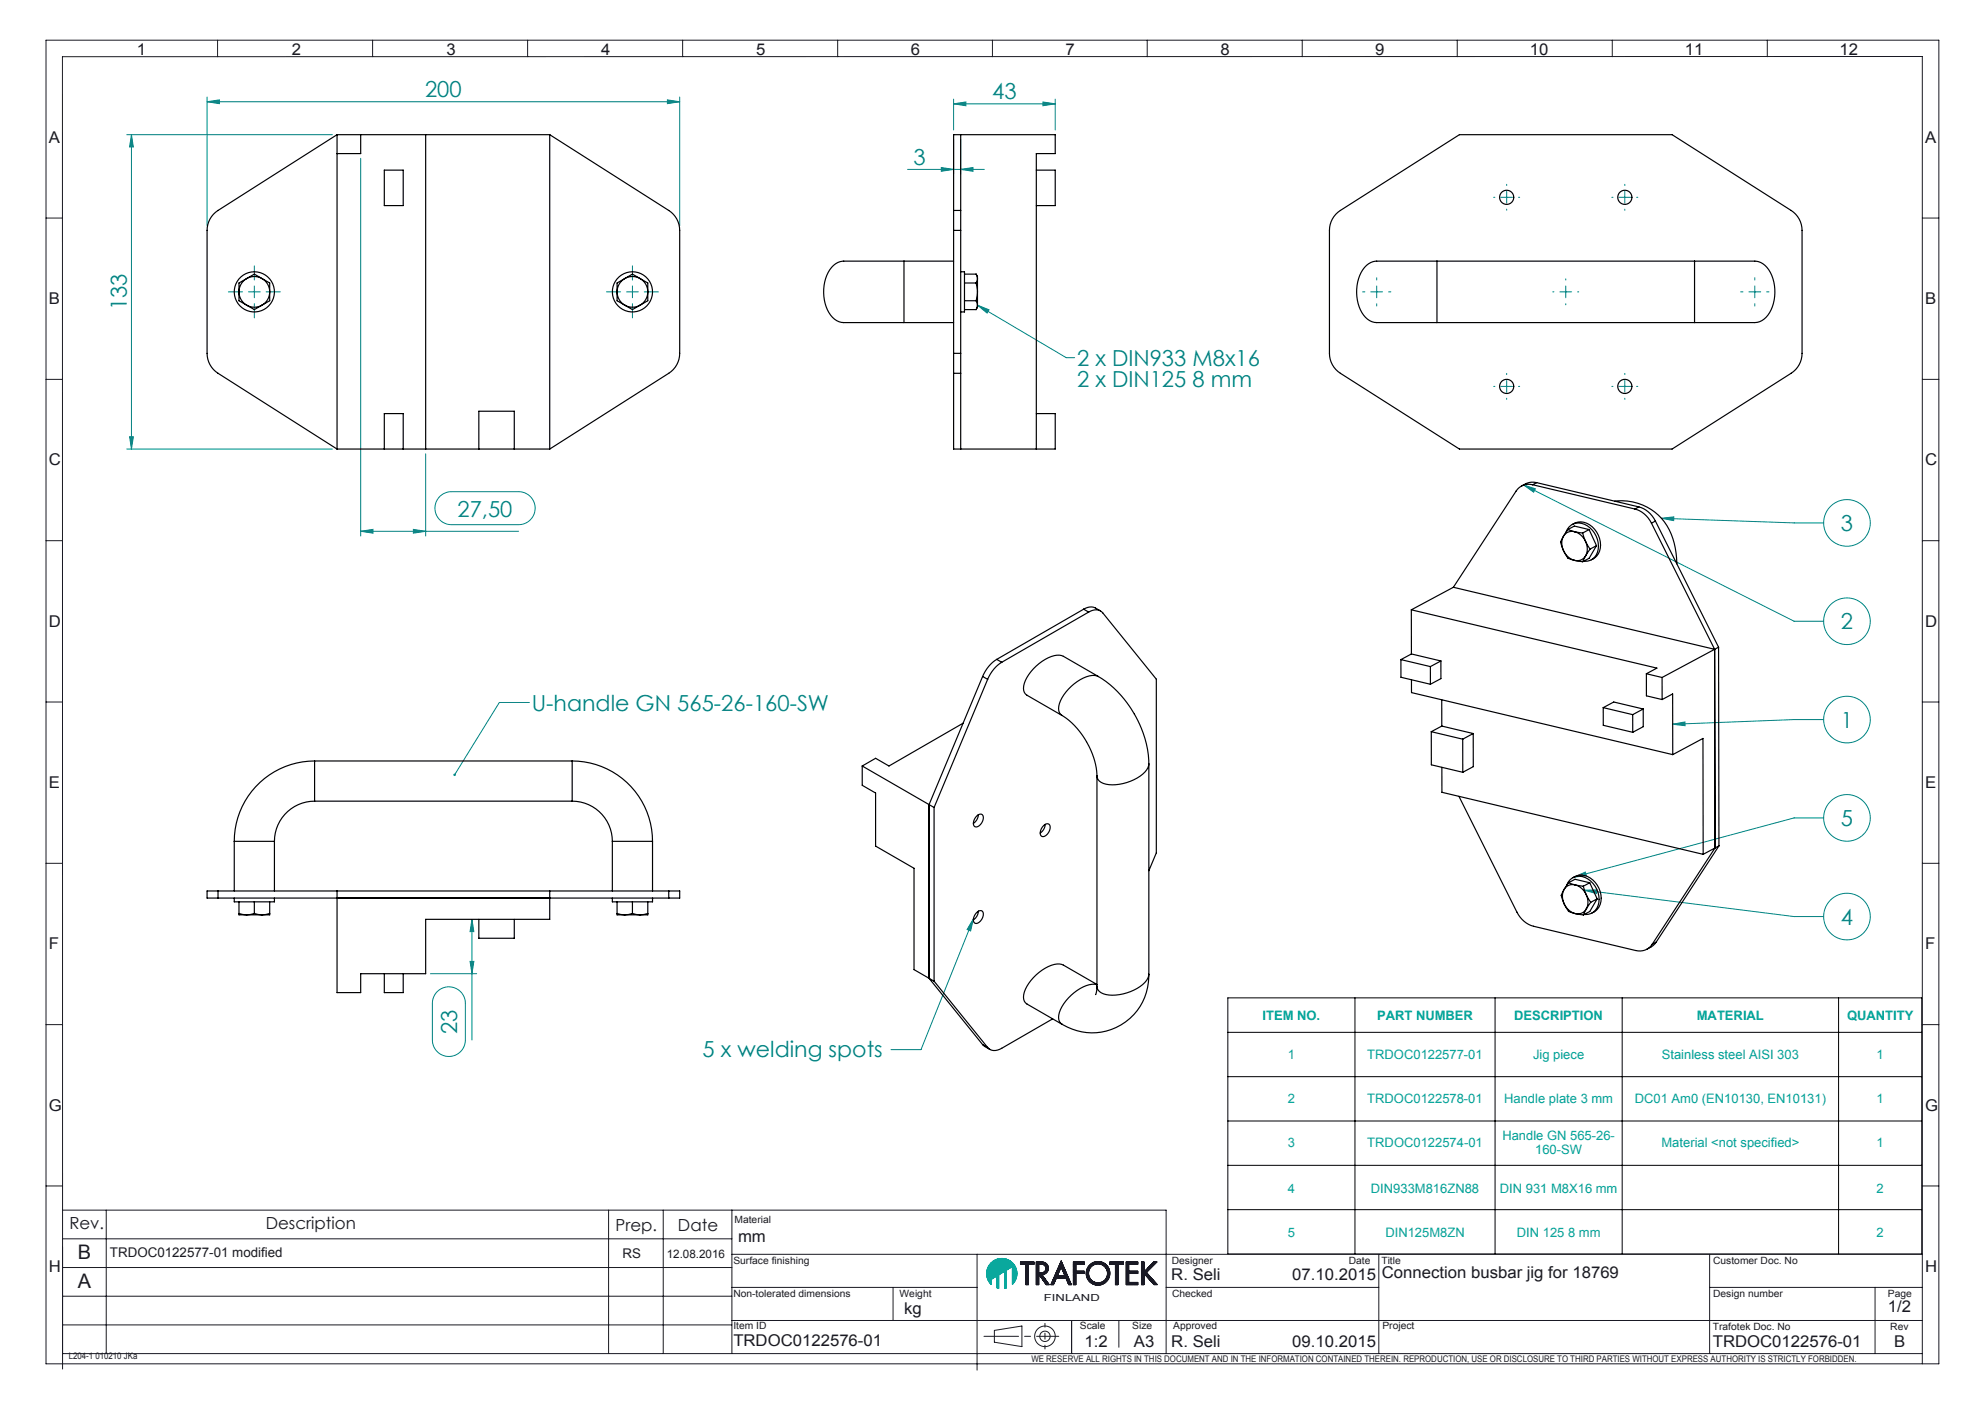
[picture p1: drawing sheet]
<svg xmlns="http://www.w3.org/2000/svg" width="420mm" height="297mm" viewBox="0 0 420 297" stroke-linecap="round" stroke-linejoin="round" font-family="sans-serif">
<defs><g id="words">
<g font-size="4.7" fill="#008080">
<text x="89.9" y="20.5">200</text>
<text x="209.9" y="21">43</text>
<text x="193.3" y="34.8">3</text>
<text x="26.8" y="65.6" transform="rotate(-90 26.8 65.6)">133</text>
<text x="227.9" y="77.4">2 x DIN933 M8x16</text>
<text x="227.9" y="82">2 x DIN125 8 mm</text>
<text x="96.8" y="109.3">27,50</text>
<text x="389.5" y="112.3">3</text>
<text x="389.5" y="133.1">2</text>
<text x="112.5" y="150.3">U-handle GN 565-26-160-SW</text>
<text x="389.5" y="153.9">1</text>
<text x="389.5" y="174.7">5</text>
<text x="389.5" y="195.6">4</text>
<text x="96.7" y="218.7" transform="rotate(-90 96.7 218.7)">23</text>
<text x="148.7" y="223.7">5 x welding spots</text>
</g>
<g font-size="4.2" fill="#191924">
<text x="16.4" y="266.3">B</text>
<text x="16.4" y="272.4">A</text>
</g>
<g font-size="3.5" fill="#191924">
<text x="14.7" y="260">Rev.</text>
<text x="56.2" y="260">Description</text>
<text x="130.2" y="260.5">Prep.</text>
<text x="143.5" y="260.5">Date</text>
</g>
<g font-size="3.4" fill="#191924">
<text x="29" y="11.6">1</text>
<text x="61.7" y="11.6">2</text>
<text x="94.5" y="11.6">3</text>
<text x="127.2" y="11.6">4</text>
<text x="160" y="11.6">5</text>
<text x="192.7" y="11.6">6</text>
<text x="225.5" y="11.6">7</text>
<text x="258.2" y="11.6">8</text>
<text x="291" y="11.6">9</text>
<text x="323.7" y="11.6">10</text>
<text x="356.5" y="11.6">11</text>
<text x="389.2" y="11.6">12</text>
<text x="10.4" y="30.2">A</text>
<text x="407.4" y="30.2">A</text>
<text x="10.4" y="64.3">B</text>
<text x="407.4" y="64.3">B</text>
<text x="10.4" y="98.4">C</text>
<text x="407.4" y="98.4">C</text>
<text x="10.4" y="132.6">D</text>
<text x="407.4" y="132.6">D</text>
<text x="10.4" y="166.7">E</text>
<text x="407.4" y="166.7">E</text>
<text x="10.4" y="200.8">F</text>
<text x="407.4" y="200.8">F</text>
<text x="10.4" y="234.9">G</text>
<text x="407.4" y="234.9">G</text>
<text x="156.2" y="262.8">mm</text>
<text x="10.4" y="269.1">H</text>
<text x="407.4" y="269.1">H</text>
<text x="247.8" y="270.7">R. Seli</text>
<text x="273.4" y="270.7">07.10.2015</text>
<text x="292.4" y="270.4">Connection busbar jig for 18769</text>
<text x="191.3" y="277.9">kg</text>
<text x="399.4" y="277.5">1/2</text>
<text x="155.2" y="284.7">TRDOC0122576-01</text>
<text x="229.4" y="284.9">1:2</text>
<text x="239.9" y="284.9">A3</text>
<text x="247.8" y="284.9">R. Seli</text>
<text x="273.4" y="284.9">09.10.2015</text>
<text x="362.4" y="284.9">TRDOC0122576-01</text>
<text x="400.8" y="284.9">B</text>
</g>
<g font-size="2.8" fill="#191924">
<text x="23.3" y="265.9">TRDOC0122577-01 modified</text>
<text x="131.7" y="266.1">RS</text>
</g>
<g font-size="2.7" fill="#00a599">
<text x="267.1" y="215.9">ITEM NO.</text>
<text x="291.4" y="215.9">PART NUMBER</text>
<text x="320.4" y="215.9">DESCRIPTION</text>
<text x="359" y="215.9">MATERIAL</text>
<text x="390.8" y="215.9">QUANTITY</text>
<text x="272.5" y="224">1</text>
<text x="289.3" y="224">TRDOC0122577-01</text>
<text x="324.4" y="224">Jig piece</text>
<text x="351.6" y="224">Stainless steel AISI 303</text>
<text x="397.1" y="224">1</text>
<text x="272.5" y="233.3">2</text>
<text x="289.3" y="233.3">TRDOC0122578-01</text>
<text x="318.3" y="233.3">Handle plate 3 mm</text>
<text x="345.9" y="233.3">DC01 Am0 (EN10130, EN10131)</text>
<text x="397.1" y="233.3">1</text>
<text x="272.5" y="242.7">3</text>
<text x="289.3" y="242.7">TRDOC0122574-01</text>
<text x="317.9" y="241.2">Handle GN 565-26-</text>
<text x="324.8" y="244.2">160-SW</text>
<text x="351.5" y="242.7">Material &lt;not specified&gt;</text>
<text x="397.1" y="242.7">1</text>
<text x="272.5" y="252.3">4</text>
<text x="290.1" y="252.3">DIN933M816ZN88</text>
<text x="317.3" y="252.3">DIN 931 M8X16 mm</text>
<text x="397.1" y="252.3">2</text>
<text x="272.5" y="261.7">5</text>
<text x="293.1" y="261.7">DIN125M8ZN</text>
<text x="320.9" y="261.7">DIN 125 8 mm</text>
<text x="397.1" y="261.7">2</text>
</g>
<text font-size="2.5" fill="#191924" x="141.1" y="266.1">12.08.2016</text>
<g font-size="2.1" fill="#191924">
<text x="155.4" y="258.7">Material</text>
<text x="155.2" y="267.4">Surface finishing</text>
<text x="247.9" y="267.3">Designer</text>
<text x="285.4" y="267.3">Date</text>
<text x="292.3" y="267.3">Title</text>
<text x="362.5" y="267.3">Customer Doc. No</text>
<text x="155.2" y="274.3">Non-tolerated dimensions</text>
<text x="190.3" y="274.3">Weight</text>
<text x="220.9" y="275.2">FINLAND</text>
<text x="248" y="274.4">Checked</text>
<text x="362.5" y="274.4">Design number</text>
<text x="399.4" y="274.4">Page</text>
<text x="155.2" y="281.2">Item ID</text>
<text x="228.5" y="281.2">Scale</text>
<text x="239.6" y="281.2">Size</text>
<text x="248.2" y="281.2">Approved</text>
<text x="292.5" y="281.2">Project</text>
<text x="362.4" y="281.3">Trafotek Doc. No</text>
<text x="400" y="281.3">Rev</text>
</g>
<g font-size="1.9" fill="#191924">
<text x="14.6" y="287.5">L204-1 010210 JKa</text>
<text x="218.2" y="288">WE RESERVE ALL RIGHTS IN THIS DOCUMENT AND IN THE INFORMATION CONTAINED THEREIN. REPRODUCTION, USE OR DISCLOSURE TO THIRD PARTIES WITHOUT EXPRESS AUTHORITY IS STRICTLY FORBIDDEN.</text>
</g>
</g></defs>
<g fill="none" stroke="#008080" stroke-width=".21">
<path d="M26.8 28.5h43.5M27.8 28.5l.4 2.6h-.8zM27.8 28.5v66.5M43.8 21.5l2.6-.4v.8zM43.8 20.5v27.2M43.8 21.5h100M76.3 33.5v79.9M141.2 21.1l2.6 .4-2.6 .4zM143.8 20.5v27.2M192 35.8h16.3M199.2 35.4l2.6 .4-2.6 .4zM201.8 29.5v7.3"/>
<path d="M201.8 22l2.6-.4v.8zM201.8 21v6.5M201.8 22h21.5M203.3 35.8l2.6-.4v.8zM203.3 29.5v7.3M220.7 21.6l2.6 .4-2.6 .4zM223.3 21v6.5M317.5 41.7h2.5M318.8 40.5v2.5M342.5 41.7h2.5M343.8 40.5v2.5M52.6 61.7h2.5"/>
<path d="M53.8 60.5v2.5M132.6 61.7h2.5M133.8 60.5v2.5M206.8 64.6l2.5 .9-.4 .7zM206.8 64.6l18.8 11.1h1.8M290 61.7h2.5M291.3 60.5v2.5M330 61.7h2.5M331.3 60.5v2.5M370 61.7h2.5M371.3 60.5v2.5M26.8 95h43.5"/>
<path d="M27.4 92.4h.8l-.4 2.6zM90.1 96v17.4M317.5 81.7h2.5M318.8 80.5v2.5M342.5 81.7h2.5M343.8 80.5v2.5M76.3 112.4l2.6-.4v.8zM76.3 112.4h33.4M87.5 112l2.6 .4-2.6 .4zM93.1 105a3.5 3.5 0 0 1 2.4-1h14.2a3.5 3.5 0 0 1 3.5 3.5 3.5 3.5 0 0 1-3.5 3.5h-14.2a3.5 3.5 0 0 1-3.2-2.2 3.5 3.5 0 0 1 .8-3.8zM322.4 102.6l2.5 .8-.4 .7zM322.4 102.6l57.2 28.8h6.3"/>
<path d="M351.5 109.6l2.7-.3-.1 .8zM351.5 109.6l28.1 1h6.3M112 148.6h-6.4l-9.4 15.3M353.9 153.2l2.6-.5v.8zM385.9 152.2h-6.3l-25.7 1M385.9 173h-6.3l-46.6 12.5M99.9 194.5l.4 2.6h-.8zM99.9 194.5v25.5M206 194.4l-11.1 27.6h-6.4M206 194.4l-.6 2.5-.8-.3zM333 185.5l2.4-1 .2 .8zM335.3 188.3l2.6-.1-.1 .8z"/>
<path d="M335.3 188.3l44.3 5.6h6.3M91.1 206h9.8M92.5 209.8a3.5 3.5 0 0 1 3.8-.8 3.5 3.5 0 0 1 2.2 3.2v7.8a3.5 3.5 0 0 1-3.5 3.5 3.5 3.5 0 0 1-3.5-3.5v-7.8a3.5 3.5 0 0 1 1-2.4zM99.5 203.4h.8l-.4 2.6z"/>
<circle cx="390.8" cy="110.6" r="4.9"/>
<circle cx="390.8" cy="131.4" r="4.9"/>
<circle cx="390.8" cy="152.2" r="4.9"/>
<circle cx="390.8" cy="173" r="4.9"/>
<circle cx="390.8" cy="193.9" r="4.9"/>
</g>
<g fill="none" stroke="#191924" stroke-width=".21">
<path d="M9.7 8.5h400.5v280h-400.5zM46 8.5v3.5M78.8 8.5v3.5M111.6 8.5v3.5M144.4 8.5v3.5M177.2 8.5v3.5M210 8.5v3.5M242.7 8.5v3.5M275.5 8.5v3.5M308.3 8.5v3.5M341.1 8.5v3.5M373.9 8.5v3.5"/>
<path d="M9.7 46.1h3.5M406.7 46.1h3.5M9.7 80.3h3.5M406.7 80.3h3.5M9.7 114.4h3.5M406.7 114.4h3.5M9.7 148.5h3.5M406.7 148.5h3.5M9.7 182.6h3.5M406.7 182.6h3.5M9.7 216.8h3.5M406.7 216.8h3.5"/>
<path d="M9.7 250.9h3.5M13.2 256h233.5v30.3M22.5 256v30.3M128.8 256v30.3M140.3 256v30.3M154.9 256v30.3M406.7 250.9h3.5M13.2 274.2h141.7M13.2 268.1h141.7M13.2 262.1h141.7M154.9 265.3h251.8M154.9 279.3h251.8"/>
<path d="M154.9 272.3h51.8M189 272.3v7M206.7 265.3v24.5M215.9 267.4h1.2v4.4M216 267h-.1M216.1 267l-.2 .1M216.1 267l-.2 .2M216.2 267l-.3 .2M216.3 267l-.4 .4M216.4 267l-.5 .4M216.5 267l-.5 .4M216.5 267l-.4 .4"/>
<path d="M216.6 267l-.5 .4M216.7 267l-.5 .4M216.8 267l-.5 .4M216.9 267l-.5 .4M217 267l-.5 .4M217 267l-.4 .4M217.1 267l-.5 .4M217.2 267l-.5 .4M217.2 267l-.4 .4M217.3 267l-.5 .4M217.5 267l-.6 .4M217.5 267l-.5 .4"/>
<path d="M217.6 267l-.5 .5M217.6 267.5l-.5 .5M217.6 267.6l-.5 .5M217.6 267.7l-.5 .5M217.6 267.7l-.5 .6M217.6 267.8l-.5 .5M217.6 267.9l-.5 .6M217.6 268l-.5 .5M217.6 268.1l-.5 .5M217.6 268.1l-.5 .6M217.6 268.2l-.5 .5M217.6 268.3l-.5 .5"/>
<path d="M217.6 268.4l-.5 .5M217.6 268.4l-.5 .6M217.6 268.5l-.5 .5M217.6 268.6l-.5 .5M217.6 268.6l-.5 .6M217.6 268.7l-.5 .5M217.6 268.8l-.5 .5M217.6 268.9l-.5 .5M217.6 269l-.5 .6M217.6 269.1l-.5 .6M217.6 269.2l-.5 .5M217.6 269.3l-.5 .5"/>
<path d="M217.6 269.3l-.5 .6M217.6 269.4l-.5 .5M217.6 269.5l-.5 .5M217.6 269.6l-.5 .5M217.6 269.7l-.5 .5M217.6 269.8l-.5 .5M217.6 269.8l-.5 .6M217.6 269.9l-.5 .5M217.6 270l-.5 .5M217.6 270l-.5 .6M217.6 270.1l-.5 .6M217.6 270.3l-.5 .5"/>
<path d="M217.6 270.4l-.5 .5M217.6 270.5l-.5 .5M217.6 270.5l-.5 .6M217.6 270.6l-.5 .5M217.6 270.7l-.5 .5M217.6 270.7l-.5 .6M217.6 270.8l-.5 .5M217.6 270.9l-.5 .5M217.6 271l-.5 .5M217.6 271l-.5 .6M217.6 271.1l-.5 .5M217.6 271.2l-.5 .5"/>
<path d="M217.6 271.2l-.5 .6M217.6 271.4l-.4 .4M217.6 271.4l-.3 .4M217.6 271.5l-.2 .3M217.6 271.6l-.2 .2M217.6 271.7l-.1 .1M217.6 271.7v.1M217.7 267l-.6 .6M217.8 267l-.7 .7M217.9 267l-.8 .8M218 267l-.9 .9M218.1 267l-1 1"/>
<path d="M218.2 267l-.5 .4M218.3 267l-.5 .4M218.4 267l-.5 .4M218.4 267l-.4 .4M218.6 267l-.6 .4M218.6 267l-.4 .4M218.7 267l-.5 .4M218.8 267v.4h-1.2v4.4h-.5M218.8 267h-2.9v.4M218.8 267l-.5 .4M218.8 267.1l-.4 .3M218.8 267.2l-.3 .2"/>
<path d="M218.8 267.3l-.2 .1M218.8 267.3l-.1 .1M218.8 267.4h-.1M219.3 267v4.8h.5v-2.1h.1M219.3 267h1.2M219.3 267h.1M219.4 267l-.1 .1M219.5 267l-.2 .2M219.6 267l-.3 .3M219.7 267l-.4 .4M219.8 267l-.5 .5M219.8 269.2h.7"/>
<path d="M219.8 267.5l-.5 .5M219.8 267.6l-.5 .5M219.8 267.7l-.5 .5M219.8 267.8l-.5 .5M219.8 267.9l-.5 .5M219.8 267.9l-.5 .6M219.8 268.1l-.5 .5M219.8 268.1l-.5 .6M219.8 268.2l-.5 .5M219.8 268.3l-.5 .5M219.8 268.4l-.5 .5M219.8 268.5l-.5 .5"/>
<path d="M219.8 268.6l-.5 .5M219.8 268.6l-.5 .6M219.8 268.7l-.5 .5M219.8 268.8l-.5 .5M219.8 268.8l-.5 .6M219.8 268.9l-.5 .5M219.8 269l-.5 .5M219.8 269.1l-.5 .5M219.8 269.2l-.5 .5M219.8 269.8l-.5 .5M219.8 269.8l-.5 .6M219.8 269.9l-.5 .5"/>
<path d="M219.8 270l-.5 .5M219.8 270l-.5 .6M219.8 270.1l-.5 .5M219.8 270.2l-.5 .6M219.8 270.3l-.5 .5M219.8 270.4l-.5 .5M219.8 270.5l-.5 .5M219.8 270.5l-.5 .6M219.8 270.6l-.5 .5M219.8 270.7l-.5 .5M219.8 270.7l-.5 .6M219.8 270.8l-.5 .5"/>
<path d="M219.8 270.9l-.5 .5M219.8 271l-.5 .5M219.8 271.1l-.5 .5M219.8 271.2l-.5 .5M219.8 271.2l-.5 .6M219.8 271.3l-.5 .5M219.8 271.4l-.3 .4M219.8 271.5l-.3 .3M219.8 271.6l-.2 .2M219.8 271.7l-.1 .1M219.8 269.2l-.5 .6M219.9 269.7l1.5 2.1"/>
<path d="M219.9 269.2l-.6 .7M219.9 267l-.6 .6M220 269.2l-.7 .7M220 267l-.7 .7M220.1 269.2l-.8 .8M220.1 267l-.8 .8M220.1 269.2l-.8 .9M220.2 269.2l-.9 .9M220.2 267l-.9 .9M220.3 269.2l-1 1M220.3 267l-1 1M220.3 269.2l-.4 .5"/>
<path d="M220.3 267l-.4 .4M220.4 269.2l-.5 .5M220.4 267l-.5 .4M220.5 270.5l.3-.4-.3 .4M220.5 269.2l-.6 .5M220.5 267l-.5 .4M220.5 269.7l-.4 .3M220.5 267.4h-.7v1.8M220.5 267.4a.89 .89 0 0 1 .8 .9 .89 .89 0 0 1-.8 .9M220.5 267a1.33 1.33 0 0 1 1.3 1.3 1.33 1.33 0 0 1-1.3 1.3l1.5 2.2M220.5 269.7l-.3 .4M220.5 267l-.4 .4"/>
<path d="M220.5 269.2l-.5 .6M220.6 269.8l-.4 .3M220.6 267l-.5 .4M220.6 269.8l-.3 .4M220.6 269.2l-.6 .6M220.6 269.9l-.3 .3 .4-.3M220.7 267l-.5 .4M220.7 270l-.3 .3M220.7 270.9l.4-.4-.3 .4M220.7 270l-.3 .4M220.7 269.1l-.7 .8M220.8 270l-.4 .4"/>
<path d="M220.8 270.1l-.4 .3M220.8 267l-.5 .4M220.8 267.5l.4-.3-.3 .4M220.8 271l.4-.3-.3 .4M220.8 267l-.4 .4M220.9 270.2l-.3 .4 .3-.3M220.9 267l-.4 .4M221 267l-.5 .5M221 270.3l-.4 .4M221 270.4l-.4 .3M221 267.1l-.4 .4M221 270.4l-.3 .4"/>
<path d="M221.1 270.5l-.4 .3M221.1 267.1l-.4 .4M221.1 270.6l-.3 .3M221.1 267.1l-.3 .4M221.2 270.6l-.4 .4M221.2 271.6l.4-.4-.3 .4M221.3 270.7l-.4 .4M221.3 267.2l-.4 .4M221.3 270.8l-.4 .3M221.3 270.8l-.3 .4M221.3 270.9l-.3 .4M221.4 267.3l-.4 .4"/>
<path d="M221.4 271.8l.3-.4-.3 .4M221.4 271.8h.6M221.4 270.9l-.4 .4M221.4 267.3l-.3 .4M221.4 271l-.3 .3M221.5 271l-.4 .4M221.5 267.4l-.4 .4M221.5 271.1l-.3 .4M221.5 269.1l-.2 .2M221.6 271.1l-.4 .4M221.6 267.5l-.4 .4M221.6 271.2l-.4 .4"/>
<path d="M221.6 267.6l-.4 .4M221.7 271.3l-.4 .4M221.7 267.7l-.4 .4M221.7 268.9l-.6 .6M221.7 271.4l-.4 .3M221.7 267.8l-.4 .4M221.7 268.8l-.7 .7M221.7 267.8l-.4 .5M221.8 267.9l-.5 .4M221.8 267.9l-.5 .5M221.8 268.7l-.9 .9M221.8 271.5l-.3 .3"/>
<path d="M221.8 268l-.5 .5M221.8 268.6l-1 1M221.8 268l-.5 .6M221.8 268.1l-.6 .6M221.8 271.5l-.2 .3M221.8 268.5l-1.1 1.1M221.8 268.1l-1.7 1.8M221.8 268.4l-1.2 1.2M221.8 268.3l-1.2 1.3M221.8 268.3l-1.7 1.7M221.8 271.6l-.2 .2M221.9 271.6l-.1 .2"/>
<path d="M221.9 271.7l-.1 .1M222 271.7l-.1 .1M222 271.8h.1M222.9 271.7v.1M223 271.5l-.2 .3M223.1 271.4l-.4 .4M223.1 271.3l-.5 .5M223.2 271.1l-.7 .7M223.2 271l-.7 .8M223.3 270.9l-.9 .9M223.3 270.8l-.9 1M223.4 270.6l-1 1"/>
<path d="M223.5 270.5l-1 1M223.7 269.9l-1 1M223.8 269.8l-1 1M223.8 269.9l-1.1 1.1M223.9 269.9l-1.3 1.2M223.9 269.5l-1.1 1.1M223.9 269.4l-1 1M223.9 269.9l-1.3 1.4M224 269.3l-1 1M224 269.9l-1.5 1.5M224 269.1l-.9 1M224.1 269.9l-.5 .5"/>
<path d="M224.1 269l-1 1M224.2 269.9l-.6 .5M224.2 268.9l-1 1M224.2 268.8l-1 1M224.2 269.9l-.5 .5M224.2 267.4l.4-.4-.4 .5M224.3 268.6l-1 1M224.3 269.9l-.5 .5M224.3 268.5l-1 1M224.4 269.9l-.6 .5M224.4 268.4l-1 1M224.4 268.3l-1 1"/>
<path d="M224.4 269.9l-.5 .5M224.5 268.2l-1 .9M224.5 269.9l-.5 .5M224.5 266.7l-2.2 5.1h.6M224.5 266.7l2.2 5.1M224.5 268l.8 1.9h-1.6zM224.5 266.8h.1M224.6 266.8l-.1 .1M224.6 269.9l-.6 .5M224.6 266.9l-.2 .1M224.6 266.9l-.3 .3M224.6 267l-.3 .3"/>
<path d="M224.7 267.1l-.6 .6M224.7 267.1l-.6 .7M224.7 269.9l-.6 .5M224.7 267.2l-.7 .7M224.8 267.2l-.8 .8M224.8 267.3l-.9 .9M224.8 269.9l-.5 .5M224.8 267.3l-.9 1M224.8 267.4l-1 1M224.8 267.4l-1.1 1.2M224.8 268.8l.4-.4-.3 .4M224.9 269.9l-.6 .5"/>
<path d="M224.9 267.5l-1.3 1.3M224.9 267.6l-1.3 1.3M224.9 267.6l-1.4 1.4M224.9 269.9l-.5 .5M224.9 267.7l-.3 .4M225 267.7l-.4 .4M225 267.8l-.4 .4M225 269.9l-.5 .5M225 267.9l-.4 .4M225 267.9l-.3 .4M225.1 269.9l-.6 .5M225.1 268l-.4 .4"/>
<path d="M225.1 268.1l-.4 .4M225.1 269.9l-.5 .5M225.2 268.2l-.4 .4M225.2 268.2l-.4 .5M225.2 269.9l-.5 .5M225.2 268.3l-.4 .4M225.3 269.9l-.6 .5M225.3 268.5l-.4 .4M225.3 268.6l-.4 .4M225.3 268.6l-.3 .4 .4-.3M225.4 268.7l-.4 .4M225.4 268.8l-.4 .4"/>
<path d="M225.4 268.9l-.3 .4M225.5 268.9l-.4 .4M225.5 269l-.4 .4M225.5 269l-.4 .5M225.6 269.1l-.4 .4M225.6 270.4l.5 1.4M225.6 270.4h-2.1l-.6 1.4M225.6 269.2l-.4 .3M225.6 269.2l-.4 .4M225.6 269.3l-.4 .3M225.6 269.3l-.4 .4M225.7 269.4l-.4 .3"/>
<path d="M225.7 269.4l-.4 .4M225.7 269.5l-.4 .3M225.7 269.5l-.9 .9M225.7 270.8l.4-.4-.3 .5M225.7 269.6l-.8 .8M225.8 269.6l-.8 .8M225.8 269.7l-.8 .7M225.8 269.7l-.7 .7M225.8 269.7l-.6 .7M225.8 269.8l-.6 .6M225.9 269.9l-.5 .5M225.9 270l-.4 .4"/>
<path d="M226 270l-.4 .4M226 270.1l-.4 .4M226 270.2l-.4 .4M226.1 270.3l-.4 .4M226.1 270.4l-.4 .4M226.1 271.8h.6M226.2 270.5l-.4 .4M226.2 270.6l-.4 .4M226.2 270.7l-.4 .4M226.2 270.7l-.3 .4M226.3 270.8l-.4 .4M226.3 270.9l-.4 .4"/>
<path d="M226.4 271l-.4 .4M226.4 271.1l-.4 .4M226.4 271.2l-.4 .4M226.5 271.2l-.4 .4M226.5 271.3l-.4 .4M226.5 271.4l-.4 .4M226.6 271.5l-.3 .3M226.6 271.6l-.2 .2M226.6 271.6l-.1 .2M226.6 271.7l-.1 .1M226.7 271.7l-.1 .1M226.7 271.8h.1"/>
<path d="M226.7 279.3v7M227.1 271.8h.5M227.1 267h.1M227.2 267l-.1 .1M227.3 267l-.2 .1M227.4 267l-.3 .2M227.4 267l-.3 .3M227.5 267l-.4 .3M227.6 267.5l-.5 .5M227.6 267.6l-.5 .5M227.6 267.7l-.5 .5M227.6 267.7l-.5 .6"/>
<path d="M227.6 267.8l-.5 .5M227.6 267.9l-.5 .5M227.6 267.9l-.5 .6M227.6 268l-.5 .6M227.6 268.2l-.5 .5M227.6 268.2l-.5 .6M227.6 268.3l-.5 .5M227.6 268.4l-.5 .5M227.6 268.4l-.5 .6M227.6 268.5l-.5 .5M227.6 268.6l-.5 .5M227.6 268.6l-.5 .6"/>
<path d="M227.6 268.7l-.5 .5M227.6 268.8l-.5 .5M227.6 268.9l-.5 .5M227.6 269.5l-.5 .5M227.6 269.6l-.5 .5M227.6 269.6l-.5 .6M227.6 269.7l-.5 .5M227.6 269.8l-.5 .5M227.6 269.8l-.5 .6M227.6 269.9l-.5 .5M227.6 270l-.5 .5M227.6 270l-.5 .6"/>
<path d="M227.6 270.1l-.5 .5M227.6 270.2l-.5 .5M227.6 270.3l-.5 .6M227.6 270.4l-.5 .5M227.6 270.5l-.5 .5M227.6 270.5l-.5 .6M227.6 270.6l-.5 .5M227.6 270.7l-.5 .5M227.6 270.8l-.5 .5M227.6 270.9l-.5 .5M227.6 271l-.5 .5M227.6 271l-.5 .6"/>
<path d="M227.6 271.1l-.5 .5M227.6 271.2l-.5 .5M227.6 271.2l-.5 .6M227.6 271.3l-.4 .5M227.6 271.4l-.4 .4M227.6 271.5l-.2 .3M227.6 271.6l-.1 .2M227.6 271.7l-.1 .1M227.6 271.7v.1M227.6 267l-.5 .5M227.6 268.9l-.5 .6M227.7 267l-.6 .6"/>
<path d="M227.7 268.9l-.6 .6M227.8 267l-.7 .6M227.8 268.9l-.7 .7M227.8 267l-.7 .7M227.9 267l-.8 .8M227.9 268.9l-.8 .8M228 267l-.9 .8M228 268.9l-.9 .9M228.1 267l-1 .9M228.1 268.9l-1 1M228.1 267l-1 1M228.2 267l-.5 .4"/>
<path d="M228.2 268.9l-.5 .5M228.3 267l-.5 .4M228.3 268.9l-.5 .5M228.4 268.9l-.5 .5M228.4 267l-.5 .4M228.5 267l-.5 .4M228.5 268.9l-.5 .5M228.5 267l-.4 .4M228.6 268.9l-.5 .5M228.6 267l-.5 .4M228.7 268.9l-.5 .5M228.8 267l-.6 .4"/>
<path d="M228.8 268.9l-.5 .5M228.8 267l-.5 .4M228.8 268.9l-.4 .5M228.9 267l-.5 .4M228.9 268.9l-.5 .5M229 267l-.5 .4M229.1 268.9l-.6 .5M229.1 267l-.5 .4M229.1 268.9l-.5 .5M229.2 267l-.5 .4M229.2 268.9l-.5 .5M229.2 267l-.4 .4"/>
<path d="M229.3 268.9l-.5 .5M229.3 267l-.5 .4M229.4 267l-.5 .4M229.4 267v.4h-1.8v1.5h1.8M229.4 267h-2.3v4.8M229.4 268.9v.5h-1.8v2.4M229.4 267l-.4 .4M229.4 267.1l-.4 .3M229.4 267.2l-.3 .2M229.4 267.2l-.2 .2M229.4 267.3l-.1 .1M229.4 267.4h-.1"/>
<path d="M229.4 268.9l-.5 .5M229.4 269.1l-.3 .3M229.4 269l-.4 .4M229.4 269.2l-.2 .2M229.4 269.3l-.1 .1M230.2 270.7l.4-.4-.4 .4M230.3 269.4l-.4 .4M230.3 269.3l-.4 .5M230.3 269.5l-.4 .4M230.3 269.2l-.5 .5M230.3 269.5l-.4 .5M230.3 269.6l-.4 .4"/>
<path d="M230.3 269.1l-.5 .5M230.4 269.6l-.5 .5M230.4 270.9l.3-.4-.3 .5M230.4 269.7l-.5 .4M230.4 269l-.6 .5M230.4 269.8l-.4 .4M230.4 268.9l-.6 .6M230.4 269.8l-.4 .5M230.4 268.8l-.6 .6M230.4 269.9l-.4 .4M230.4 270l-.4 .4M230.4 268.7l-.6 .6"/>
<path d="M230.4 270l-.3 .4M230.5 270.1l-.4 .4M230.5 270.2l-.4 .4M230.5 270.2l-.3 .4M230.5 268.5l-.7 .8M230.6 270.4l-.4 .3M230.6 268.3l-.8 .8M230.6 270.4l-.3 .4M230.7 270.5l-.4 .3M230.7 270.5l-.4 .4M230.8 271.3l.3-.3-.3 .4M230.8 267.4l-.5 .4"/>
<path d="M230.8 268.1l-1 .9M230.8 270.7l-.4 .3 .4-.3M230.9 270.7l-.4 .4M230.9 270.8l-.4 .3M230.9 270.8l-.3 .4M231 270.8l-.4 .4M231 270.9l-.3 .3 .4-.3M231 267.2l-.8 .9M231.1 270.9l-.4 .4M231.2 267.1l-1.1 1.1M231.2 271l-.3 .4M231.3 271.1l-.4 .3"/>
<path d="M231.3 267.1l-1.3 1.2M231.4 271.1l-.4 .4M231.4 267l-1.4 1.5M231.4 271.2l-.3 .3M231.5 271.2l-.4 .4M231.5 271.2l-.3 .4M231.5 267l-1.6 1.6M231.6 271.2l-.4 .4M231.6 266.9l-1.7 1.8M231.7 271.3l-.4 .3M231.7 266.9l-1.8 1.9M231.7 271.3l-.4 .4 .5-.4"/>
<path d="M231.8 266.9l-1.9 2M231.9 271.3l-.5 .4M231.9 271.3l-.4 .4M231.9 266.9l-2 2M232 271.3l-.5 .4M232 266.9l-1 .9M232 271.3l-.4 .5M232.1 266.9l-.8 .8M232.1 271.3l-.4 .5M232.2 271.4l-.5 .4M232.2 266.9l-.8 .7M232.3 271.4l-.5 .4"/>
<path d="M232.3 266.9l-.7 .6M232.4 271.4l-.5 .4M232.4 266.9l-.6 .5M232.4 266.9l-.5 .5M232.5 271.4l-.5 .4M232.5 266.9l-.5 .5M232.6 266.9l-.5 .5M232.6 271.3l-.5 .6M232.7 271.3l-.6 .6M232.7 266.9l-.5 .5M232.7 271.3l-.5 .6M232.8 266.9l-.5 .5"/>
<path d="M232.8 267.4l.4-.4-.3 .4M232.8 266.9l-.4 .5M232.8 271.3l-.5 .6M232.9 266.9l-.5 .5M232.9 266.9l-.4 .5M232.9 271.3l-.6 .6M233 266.9l-.4 .5M233 267l-.4 .4M233 271.2l-.6 .7M233.1 267l-.4 .4M233.2 271.2l-.7 .7M233.3 271.1l-.7 .8"/>
<path d="M233.3 267.1l-.3 .4M233.4 267.1l-.4 .4M233.4 267.1l-.3 .4M233.5 267.1l-.4 .4M233.5 271l-.9 .9M233.5 267.2l-.3 .3M233.6 267.2l-.4 .4M233.6 267.8l.4-.3-.3 .4M233.7 267.3l-.4 .3M233.7 267.9l.4-.3-.3 .4M233.8 267.3l-.4 .4M233.8 267.4l-.3 .3"/>
<path d="M233.9 267.4l-.4 .3M234 267.4l-.5 .4M234 268.2l.3-.4-.3 .5M234.1 267.5l-.4 .4M234.2 267.7l-.4 .3M234.2 267.7l-.4 .4M234.2 267.7l-.3 .4M234.3 267.8l-.4 .3M234.3 267.8l-.4 .4M234.4 270.8l-.6 .6M234.4 267.9l-.4 .4M234.4 268l-.4 .3"/>
<path d="M234.4 268l-.3 .4 .4-.3M234.5 270.6l-.9 .9M234.5 268.1l-.4 .4M234.5 268.2l-.3 .4M234.6 268.2l-.4 .4M234.6 270.5l-1.2 1.1M234.6 268.3l-.4 .4M234.6 268.4l-.4 .4M234.6 270.3l-1.3 1.4M234.7 268.4l-.4 .4M234.7 268.5l-.4 .4M234.7 270.2l-1.5 1.5"/>
<path d="M234.7 268.6l-.4 .4M234.7 270.1l-1.6 1.7M234.7 268.6l-.4 .5M234.7 268.7l-.4 .4M234.8 268.7l-.5 .5M234.8 268.8l-.5 .5M234.8 269.9l-1.9 1.9M234.8 269.8l-2 2M234.8 268.9l-.5 .5M234.8 269l-.5 .5M234.8 269.7l-2.1 2.1M234.8 269.7l-.9 .8"/>
<path d="M234.8 269.1l-.5 .5M234.8 269.6l-.7 .7M234.8 269.2l-.5 .5M234.8 269.5l-.7 .7M234.8 269.2l-.5 .6M234.8 269.4l-.6 .7M234.8 269.3l-.5 .6M234.8 269.4l-.6 .6M234.8 267.4h1.2v4.4M234.8 267h2.9v.4M234.8 267v.4M234.9 267h-.1"/>
<path d="M235 267l-.2 .1M235.1 267l-.3 .2M235.1 267l-.3 .3M235.2 267l-.4 .3M235.3 267l-.5 .4M235.4 267l-.5 .4M235.6 267l-.6 .4M235.6 267l-.5 .4M235.7 267l-.5 .4M235.8 267l-.5 .4M235.8 267l-.4 .4M235.9 267l-.5 .4"/>
<path d="M236 267l-.5 .4M236.1 267l-.5 .4M236.2 267l-.5 .4M236.3 267l-.5 .4M236.4 267l-.5 .4M236.5 267l-.5 .4M236.5 267.5l-.5 .6M236.5 267.6l-.5 .5M236.5 267.7l-.5 .5M236.5 267.7l-.5 .6M236.5 267.8l-.5 .5M236.5 267.9l-.5 .5"/>
<path d="M236.5 268l-.5 .5M236.5 268l-.5 .6M236.5 268.1l-.5 .5M236.5 268.2l-.5 .6M236.5 268.3l-.5 .5M236.5 268.4l-.5 .5M236.5 268.4l-.5 .6M236.5 268.5l-.5 .5M236.5 268.6l-.5 .5M236.5 268.7l-.5 .5M236.5 268.7l-.5 .6M236.5 268.8l-.5 .5"/>
<path d="M236.5 268.9l-.5 .5M236.5 268.9l-.5 .6M236.5 269l-.5 .5M236.5 269.1l-.5 .5M236.5 269.1l-.5 .6M236.5 269.2l-.5 .5M236.5 269.3l-.5 .6M236.5 269.4l-.5 .6M236.5 269.5l-.5 .5M236.5 269.6l-.5 .5M236.5 269.6l-.5 .6M236.5 269.7l-.5 .5"/>
<path d="M236.5 269.8l-.5 .5M236.5 269.9l-.5 .5M236.5 270l-.5 .5M236.5 270.1l-.5 .5M236.5 270.1l-.5 .6M236.5 270.2l-.5 .5M236.5 270.3l-.5 .5M236.5 270.3l-.5 .6M236.5 270.4l-.5 .6M236.5 270.6l-.5 .5M236.5 270.7l-.5 .5M236.5 270.8l-.5 .5"/>
<path d="M236.5 270.8l-.5 .6M236.5 270.9l-.5 .5M236.5 271l-.5 .5M236.5 271l-.5 .6M236.5 271.1l-.5 .5M236.5 271.2l-.5 .5M236.5 271.3l-.5 .5M236.5 271.3l-.4 .5M236.5 271.4l-.3 .4M236.5 271.5l-.3 .3M236.5 271.5l-.2 .3M236.5 271.7l-.1 .1"/>
<path d="M236.5 271.7v.1M236.5 267l-.5 .5M236.7 267l-.7 .6M236.7 279.3v5.7M236.8 267l-.8 .7M236.8 267l-.8 .8M236.9 267l-.9 .9M237 267l-1 .9M237 267l-1 1M237.1 267l-.5 .4M237.2 267l-.5 .4M237.2 267l-.4 .4"/>
<path d="M237.3 267l-.5 .4M237.4 267l-.5 .4M237.5 267l-.5 .4M237.6 267l-.5 .4M237.7 267l-.5 .4M237.7 267.4h-1.2v4.4h-.5M237.7 267l-.4 .4M237.7 267.1l-.3 .3M237.7 267.2l-.2 .2M237.7 267.3l-.2 .1M237.7 267.3l-.1 .1M237.7 267.4h.1"/>
<path d="M238.3 267v4.8h2.4M238.3 267h2.4M238.3 267h.1M238.4 267h-.1M238.4 267l-.1 .1M238.5 267l-.2 .2M238.6 267l-.3 .2M238.6 267l-.3 .3M238.7 267l-.4 .4M238.8 267l-.5 .5M238.8 271.3h1.9M238.8 267.5l-.5 .5"/>
<path d="M238.8 267.6l-.5 .5M238.8 267.6l-.5 .6M238.8 267.7l-.5 .5M238.8 267.8l-.5 .5M238.8 267.8l-.5 .6M238.8 267.9l-.5 .5M238.8 268l-.5 .5M238.8 268.1l-.5 .5M238.8 268.1l-.5 .6M238.8 268.3l-.5 .5M238.8 268.3l-.5 .6M238.8 268.4l-.5 .5"/>
<path d="M238.8 268.5l-.5 .5M238.8 268.5l-.5 .6M238.8 268.6l-.5 .5M238.8 268.7l-.5 .5M238.8 268.8l-.5 .5M238.8 268.9l-.5 .5M238.8 269.5l-.5 .5M238.8 269.6l-.5 .5M238.8 269.7l-.5 .5M238.8 269.7l-.5 .6M238.8 269.8l-.5 .5M238.8 269.9l-.5 .5"/>
<path d="M238.8 269.9l-.5 .6M238.8 270l-.5 .5M238.8 270.1l-.5 .5M238.8 270.2l-.5 .5M238.8 270.3l-.5 .5M238.8 270.4l-.5 .5M238.8 270.4l-.5 .6M238.8 270.6l-.5 .5M238.8 270.6l-.5 .6M238.8 270.7l-.5 .5M238.8 270.8l-.5 .5M238.8 270.9l-.5 .5"/>
<path d="M238.8 270.9l-.5 .6M238.8 271l-.5 .5M238.8 271.1l-.5 .5M238.8 271.1l-.5 .6M238.8 271.2l-.5 .5M238.8 271.3l-.5 .5M238.9 268.9l-.6 .6M238.9 271.3l-.5 .5M238.9 267l-.6 .6M238.9 268.9l-.6 .7M239 271.3l-.5 .5M239 267l-.7 .7"/>
<path d="M239 268.9l-.7 .7M239.1 267l-.8 .7M239.1 268.9l-.8 .8M239.1 267l-.8 .8M239.2 268.9l-.9 .9M239.2 271.3l-.6 .5M239.2 267l-.9 .9M239.2 271.3l-.4 .5M239.3 267l-1 .9M239.3 268.9l-1 1M239.3 271.3l-.5 .5M239.4 267l-.5 .4"/>
<path d="M239.4 268.9l-.5 .5M239.4 271.3l-.5 .5M239.5 271.3l-.5 .5M239.5 267l-.5 .4M239.5 268.9l-.5 .5M239.6 267l-.5 .4M239.6 268.9l-.5 .5M239.6 271.3l-.5 .5M239.6 268.9l-.4 .5M239.7 271.3l-.5 .5M239.7 267l-.5 .4M239.7 268.9l-.5 .5"/>
<path d="M239.8 267l-.5 .4M239.8 268.9l-.5 .5M239.8 271.3l-.5 .5M239.8 267l-.4 .4M239.9 268.9l-.5 .5M239.9 271.3l-.5 .5M239.9 267l-.5 .4M239.9 271.3l-.4 .5M240 267l-.5 .4M240 268.9l-.5 .5M240 271.3l-.5 .5M240.1 268.9l-.5 .5"/>
<path d="M240.1 271.3l-.5 .5M240.1 267l-.5 .4M240.2 271.3l-.5 .5M240.2 267l-.5 .4M240.2 268.9l-.5 .5M240.3 267l-.5 .4M240.3 268.9l-.5 .5M240.3 271.3l-.6 .5M240.4 271.3l-.5 .5M240.4 267l-.5 .4M240.4 268.9l-.5 .5M240.5 267l-.5 .4"/>
<path d="M240.5 268.9l-.5 .5M240.5 271.3l-.5 .5M240.5 267l-.4 .4M240.6 268.9l-.5 .5M240.6 271.3l-.5 .5M240.6 267l-.5 .4M240.6 271.3l-.4 .5M240.7 267l-.5 .4M240.7 268.9l-.5 .5M240.7 271.3l-.5 .5M240.7 267v.4h-1.9v1.5h1.9M240.7 268.9v.5h-1.9v1.9"/>
<path d="M240.7 271.3v.5M240.7 267l-.4 .4M240.7 267.1l-.3 .3M240.7 267.2l-.2 .2M240.7 267.3l-.2 .1M240.7 267.3l-.1 .1M240.7 267.4h.1M240.7 268.9l-.4 .5M240.7 269l-.3 .4M240.7 269.1l-.3 .3M240.7 269.1l-.2 .3M240.7 269.2l-.1 .2"/>
<path d="M240.7 269.3l-.1 .1M240.7 269.4h.1M240.7 271.3l-.4 .5M240.7 271.4l-.3 .4M240.7 271.5l-.3 .3M240.7 271.5l-.2 .3M240.7 271.6l-.1 .2M240.7 271.7l-.1 .1M240.7 271.7v.1M241.5 267v4.8h.5v-2.4l2.2 2.4M241.5 267h.5v2M241.5 267h.1"/>
<path d="M241.6 267h-.1M241.7 267l-.2 .1M241.7 267l-.2 .2M241.8 267l-.3 .2M241.9 267l-.4 .3M241.9 267l-.4 .4M242 267l-.5 .5M242 267.1l-.5 .5M242 267.1l-.5 .6M242 267.2l-.5 .6M242 267.3l-.5 .6M242 267.4l-.5 .5"/>
<path d="M242 267.5l-.5 .5M242 267.6l-.5 .5M242 267.6l-.5 .6M242 267.7l-.5 .5M242 267.8l-.5 .5M242 267.8l-.5 .6M242 267.9l-.5 .5M242 268l-.5 .5M242 268.1l-.5 .5M242 268.2l-.5 .5M242 268.3l-.5 .5M242 268.3l-.5 .6"/>
<path d="M242 268.5l-.5 .5M242 268.5l-.5 .6M242 268.6l-.5 .5M242 268.7l-.5 .5M242 268.8l-.5 .5M242 268.9l-.5 .5M242 269l-.5 .5M242 269l-.5 .6M242 269.5l-.5 .5M242 269.6l-.5 .5M242 269.7l-.5 .5M242 269.7l-.5 .6"/>
<path d="M242 269.8l-.5 .5M242 269.9l-.5 .5M242 269.9l-.5 .6M242 270l-.5 .5M242 270.1l-.5 .5M242 270.2l-.5 .5M242 270.2l-.5 .6M242 270.3l-.5 .5M242 270.4l-.5 .5M242 270.4l-.5 .6M242 270.5l-.5 .5M242 270.6l-.5 .6"/>
<path d="M242 270.7l-.5 .5M242 270.8l-.5 .5M242 270.9l-.5 .5M242 270.9l-.5 .6M242 271l-.5 .5M242 271.1l-.5 .5M242 271.1l-.5 .6M242 271.2l-.5 .5M242 271.3l-.4 .5M242 271.4l-.3 .4M242 271.5l-.2 .3M242 271.6l-.2 .2"/>
<path d="M242 271.6l-.1 .2M242 271.7v.1M242.6 269.2l2.3 2.6M242.6 269.2l-.4 .4M242.6 269.2l-.3 .4 .3-.3M242.7 269.3l-.4 .4M242.7 269.3l-.3 .4M242.7 269.4l-.3 .3M242.8 269.4l-.4 .4M242.8 269.5l-.3 .3M242.8 269.5l-.3 .4M242.9 269.5l-.4 .4"/>
<path d="M242.9 269.6l-.3 .3M242.9 269.6l-.3 .4M242.9 270.4l.4-.4-.3 .4M243 269.6l-.3 .4M243 269.7l-.3 .4M243.1 269.8l-.4 .3 .4-.3M243.1 269.8l-.3 .4M243.2 269.9l-.4 .3M243.2 269.9l-.4 .4M243.2 269.9l-.3 .4M243.3 270l-.4 .3M243.4 270.1l-.4 .4"/>
<path d="M243.5 270.2l-.4 .4M243.5 271l.3-.4-.3 .4M243.5 270.2l-.3 .4M243.6 270.3l-.4 .4M243.6 270.3l-.4 .4 .4-.3M243.7 270.4l-.4 .4M243.7 270.5l-.4 .3M243.7 270.5l-.3 .4M243.8 270.5l-.4 .4M243.8 270.6l-.4 .3M243.9 270.7l-.4 .3M243.9 270.7l-.3 .4 .4-.3"/>
<path d="M243.9 271.5l.4-.4-.3 .4M244 270.8l-.4 .4M244 270.8l-.3 .4M244.1 270.9l-.4 .4M244.1 267h.7l-2.2 2.2M244.1 267l-2.1 2M244.1 267l-1.3 1.3M244.1 270.9l-.3 .4M244.2 271l-.4 .3M244.2 271.8h.7M244.2 267l-2.7 2.6M244.2 271l-.4 .4"/>
<path d="M244.2 271.1l-.3 .3M244.3 267l-2.8 2.7M244.3 271.1l-.4 .4M244.3 267l-2.8 2.8M244.4 271.2l-.4 .4M244.4 271.8l.2-.3-.2 .3M244.4 267l-2.9 2.8M244.4 271.2l-.4 .4 .4-.3M244.5 271.3l-.4 .4M244.5 267l-3 2.9M244.5 271.4l-.3 .3M244.6 271.4l-.4 .4"/>
<path d="M244.6 271.8l.1-.2v.2M244.6 267l-2.5 2.5M244.7 267l-2.5 2.5 2.6-2.5M244.7 271.6l-.2 .2M244.8 271.7l-.1 .1M244.8 271.7v.1M246.7 272.3h45M291.7 265.3v21M361.7 272.3h45M361.7 265.3v21M396.7 272.3v14M13.2 286.3h393.5"/>
<path d="M13.2 280.3h141.7M210.4 281.4l5.8-.9v4.4l-5.8-1zM406.7 288.5v-276.5h-393.5v277.6"/>
<circle cx="232.3" cy="269.4" r="2.51"/>
<circle cx="232.3" cy="269.4" r="2"/>
<circle cx="221.1" cy="282.7" r="1.09"/>
<circle cx="221.1" cy="282.7" r="2.18"/>
</g>
<g fill="none" stroke="#00a599" stroke-width=".21">
<path d="M209.7 270.7l-.4 .5M209.7 270.8l-.4 .4M209.7 270.9l-.3 .4M209.7 271l-.3 .3M209.7 271.1l-.3 .3M209.7 271.2l-.2 .3M209.7 271.3l-.2 .2M209.7 271.4l-.1 .2M209.7 271.5l-.1 .1M209.7 271.6v.1M209.8 267.1l-.2 .1M210.1 266.8l-.8 .8"/>
<path d="M210.3 266.7l-1.1 1.1M210.5 266.6l-1.4 1.3M210.6 266.5l-1.6 1.6M210.7 266.4l-1.7 1.8M210.9 266.4l-2 1.9M211 266.4l-2.1 2M211 272.5l.3 .1M211.1 266.3l-2.2 2.2M211.2 266.3l-2.3 2.3M211.3 269.7l-.3 .4M211.3 269.8l-.3 .3M211.3 269.9l-.3 .3"/>
<path d="M211.3 269.9l-.3 .4M211.3 270l-.3 .4M211.3 270.1l-.3 .3M211.3 270.2l-.3 .3M211.3 270.2l-.3 .4M211.3 270.3l-.3 .3M211.3 270.4l-.3 .3M211.3 270.4l-.3 .4M211.3 270.5l-.3 .3M211.3 270.6l-.3 .3M211.3 270.7l-.3 .3M211.3 270.7l-.3 .4"/>
<path d="M211.3 270.9l-.3 .3M211.3 270.9l-.3 .4M211.3 271l-.3 .3M211.3 271.1l-.3 .3M211.3 271.1l-.3 .4M211.3 271.2l-.3 .3M211.3 271.3l-.3 .3M211.3 271.4l-.3 .3M211.3 271.4l-.3 .4M211.3 271.5l-.3 .3M211.3 271.6l-.3 .3M211.3 271.6l-.3 .4"/>
<path d="M211.3 271.7l-.3 .3M211.3 271.8l-.3 .3M211.3 271.8l-.3 .4M211.3 272l-.3 .3M211.3 272.1l-.3 .3M211.3 272.1l-.3 .4M211.3 272.2l-.3 .3M211.3 272.3l-.2 .2M211.3 272.4l-.1 .1M211.3 272.5h-.1M211.3 272.5v.1M211.3 266.3l-2.5 2.5"/>
<path d="M211.4 266.3l-2.6 2.6M211.5 266.2l-2.7 2.8M211.6 266.2l-2.8 2.9M211.7 266.2l-2.9 2.9M211.8 266.2l-3 3M211.8 266.2l-3 3.1M211.9 266.2l-3.1 3.2M212 266.2l-3.2 3.2M212 266.2l-3.2 3.3M212.1 266.2l-3.3 3.4M212.2 266.2l-3.4 3.4M212.2 266.2l-3.4 3.5"/>
<path d="M212.3 266.2l-3.5 3.6M212.4 266.2l-3.6 3.6M212.5 266.2l-3.7 3.7M212.5 266.3l-3.7 3.7M212.6 268.9v3.7l.3-.1v-3.8l1.3-.8v3.8a3.2 3.2 0 0 0 0-4.5 3.2 3.2 0 0 0-4.5 0 3.2 3.2 0 0 0 0 4.5v-1.1l1.3-.7v2.6M212.6 268.9l-1.3 .8v2.9M212.6 266.3l-3.8 3.8M212.7 266.3l-3.9 3.8M212.7 266.3l-3.9 3.9M212.8 266.3l-3.9 3.9M212.8 266.3l-3.9 4M212.9 266.3l-4 4"/>
<path d="M212.9 268.8l-.3 .3M212.9 268.9l-.3 .3M212.9 269l-.3 .3M212.9 269.1l-.3 .3M212.9 269.1l-.3 .4M212.9 269.3l-.3 .3M212.9 269.3l-.3 .4M212.9 269.4l-.3 .3M212.9 269.5l-.3 .3M212.9 269.6l-.3 .3M212.9 269.7l-.3 .3M212.9 269.8l-.3 .3"/>
<path d="M212.9 269.9l-.3 .3M212.9 270l-.3 .3M212.9 270l-.3 .4M212.9 270.1l-.3 .3M212.9 270.2l-.3 .3M212.9 270.3l-.3 .3M212.9 270.4l-.3 .3M212.9 270.5l-.3 .3M212.9 270.6l-.3 .3M212.9 270.7l-.3 .3M212.9 270.8l-.3 .3M212.9 270.9l-.3 .3"/>
<path d="M212.9 271l-.3 .3M212.9 271.1l-.3 .3M212.9 271.2l-.3 .3M212.9 271.3l-.3 .3M212.9 271.4l-.3 .4M212.9 271.5l-.3 .3M212.9 271.6l-.3 .3M212.9 271.7l-.3 .3M212.9 271.8l-.3 .3M212.9 271.9l-.3 .3M212.9 272l-.3 .3M212.9 272.1l-.3 .3"/>
<path d="M212.9 272.2l-.3 .3M212.9 272.3l-.3 .2M212.9 272.4l-.2 .1M212.9 272.4l-.1 .1M212.9 266.4l-4 4M213 266.4l-4.1 4M213 266.4l-4.1 4.1M213.1 266.4l-4.1 4.1M213.1 266.4l-4.1 4.2M213.2 266.5l-4.2 4.1M213.2 266.5l-4.2 4.2M213.3 266.5l-4.2 4.3"/>
<path d="M213.4 266.5l-4.3 4.3M213.4 266.6l-4.3 4.3M213.5 266.6l-4.4 4.3M213.5 266.6l-4.3 4.4M213.6 266.6l-4.4 4.4M213.7 266.7l-4.5 4.4M213.7 266.7l-3.8 3.9M213.7 266.7l-3.7 3.7M213.8 268.2l.7-.8-.9 .9M213.8 266.8l-3.6 3.5M213.8 266.8l-3.4 3.4M213.9 266.8l-3.3 3.3"/>
<path d="M213.9 266.9l-3.1 3.1M213.9 266.9l-3 3M214 267l-3 3M214.1 267l-2.6 2.6M214.1 267l-2.5 2.5M214.1 267.1l-2.3 2.3M214.2 267.1l-2.2 2.2M214.2 267.1l-2 2.1M214.2 267.2l-1.9 1.9M214.3 267.2l-1.8 1.7M214.3 267.2l-1.7 1.8M214.3 267.3l-1.7 1.7"/>
<path d="M214.4 267.3l-1.3 1.3M214.4 267.3l-1.2 1.2M214.4 271.5l-.2 .2M214.4 267.4l-1 1M214.5 267.5l-.6 .6M214.6 267.5l-.5 .5M214.6 267.6l-.4 .4M214.6 271.2l-.4 .4M214.7 267.7l-.5 .4M214.7 267.7l-.5 .5M214.7 267.8l-.5 .5M214.7 271l-.5 .5"/>
<path d="M214.8 267.8l-.6 .6M214.8 267.9l-.6 .6M214.8 270.9l-.6 .6M214.8 268l-.6 .6M214.9 268l-.7 .7M214.9 268.1l-.7 .6M214.9 270.7l-.7 .7M214.9 268.1l-.7 .7M214.9 268.2l-.7 .7M214.9 268.2l-.7 .8M215 268.3l-.8 .8M215 270.5l-.8 .8"/>
<path d="M215 268.4l-.8 .8M215 270.4l-.8 .8M215 268.5l-.8 .8M215 268.5l-.8 .9M215.1 270.3l-.9 .8M215.1 268.6l-.9 .8M215.1 270.2l-.9 .9M215.1 268.6l-.9 .9M215.1 268.7l-.9 .9M215.1 270.1l-.9 .9M215.1 268.8l-.9 .9M215.1 270l-.9 .9"/>
<path d="M215.1 268.9l-.9 .9M215.1 269.9l-.9 .9M215.1 268.9l-.9 1M215.1 269.8l-.9 1M215.1 269l-.9 .9M215.2 269.1l-1 .9M215.2 269.8l-1 .9M215.2 269.1l-1 1M215.2 269.7l-1 .9M215.2 269.2l-1 1M215.2 269.6l-1 1M215.2 269.5l-1 1"/>
<path d="M215.2 269.3l-1 1M215.2 269.4l-1 1M215.2 269.5l-1 .9"/>
</g>
<path d="M259.8 211.1h146.8v54.2h-146.8zM259.8 218.4h146.8M286.7 211.1v54.2M316.3 211.1v54.2M343.2 211.1v54.2M389 211.1v54.2M259.8 227.8h146.8M259.8 237.1h146.8M259.8 246.5h146.8M259.8 255.9h146.8" fill="none" stroke="#000" stroke-width=".21"/>
<g fill="none" stroke="#008080" stroke-width=".21" stroke-dasharray="15.2 1.3 1.3 1.3">
<path d="M318.8 39.2v-.2M343.8 39.2v-.2M53.8 59.2v-3M133.8 59.2v-3M291.3 59.2v-.5M316.3 41.7h-.3M318.8 44.2v.3M321.3 41.7h.2M331.3 59.2v-.2M341.3 41.7h-.3M343.8 44.2v.3M346.3 41.7h.2"/>
<path d="M371.3 59.2v-.5M51.3 61.7h-3M53.8 64.2v3M56.3 61.7h3M131.3 61.7h-3M133.8 64.2v3M136.3 61.7h3M288.8 61.7h-.5M291.3 64.2v.5M293.8 61.7h.5M318.8 79.2v-.2M328.8 61.7h-.3"/>
<path d="M331.3 64.2v.3M333.8 61.7h.2M343.8 79.2v-.2M368.8 61.7h-.5M371.3 64.2v.5M373.8 61.7h.5M316.3 81.7h-.3M318.8 84.2v.3M321.3 81.7h.2M341.3 81.7h-.3M343.8 84.2v.3M346.3 81.7h.2"/>
</g>
<path d="M208.2 282.7h15.8" fill="none" stroke="#191924" stroke-width=".21" stroke-dasharray="15.2 1.3 1.3 1.3" stroke-dashoffset="7.9"/>
<path d="M221.1 279.9v5.5" fill="none" stroke="#191924" stroke-width=".21" stroke-dasharray="15.2 1.3 1.3 1.3" stroke-dashoffset="14.4"/>
<g fill="#008080">
<path d="M322.4 102.6l2.5 .8-.4 .7zM351.5 109.6l2.7-.3-.1 .8zM353.9 153.2l2.6-.5v.8zM333 185.5l2.4-1 .2 .8zM335.3 188.3l2.6-.1-.1 .8z"/>
<path d="M96 163.7l.1 .4 .1-.2-.1 .2a.27 .27 0 0 0 .3-.1 .27 .27 0 0 0 0-.3 .27 .27 0 0 0-.4 0zM206.8 64.6l2.5 .9-.4 .7zM206 194.4l-.6 2.5-.8-.3z"/>
<path d="M203.3 35.8l2.6-.4v.8zM199.2 35.4l2.6 .4-2.6 .4z"/>
<path d="M43.8 21.5l2.6-.4v.8zM141.2 21.1l2.6 .4-2.6 .4zM76.3 112.4l2.6-.4v.8zM87.5 112l2.6 .4-2.6 .4z"/>
<path d="M99.9 194.5l.4 2.6h-.8zM99.5 203.4h.8l-.4 2.6z"/>
<path d="M27.8 28.5l.4 2.6h-.8zM27.4 92.4h.8l-.4 2.6z"/>
<path d="M201.8 22l2.6-.4v.8zM220.7 21.6l2.6 .4-2.6 .4z"/>
</g>
<g fill="none" stroke="#000" stroke-width=".25">
<path d="M71.3 28.5l-25.2 16a5 5 0 0 0-2.3 4.2v26a5 5 0 0 0 2.3 4.3l25.2 16M71.3 28.5h45M71.3 28.5v66.5M76.3 28.5v4h-5M81.3 36h4v7.5h-4zM90.1 28.5v66.5M116.3 28.5l25.2 16a5 5 0 0 1 2.3 4.2v26a5 5 0 0 1-2.3 4.3l-25.2 16M116.3 28.5v66.5M203.3 28.5v16M219.3 36h4v7.5h-4M52.2 58.9a3.3 3.3 0 0 1 3.2 0M52.2 58.9l1.6-.9 1.6 .9"/>
<path d="M52.2 58.9a3.2 3.2 0 0 0-1.6 2.8M52.2 58.9l-1.6 1v1.8M55.4 58.9a3.2 3.2 0 0 1 1.7 2.8M55.4 58.9l1.7 1v1.8M132.2 58.9a3.3 3.3 0 0 1 3.2 0M132.2 58.9l1.6-.9 1.6 .9M132.2 58.9a3.2 3.2 0 0 0-1.6 2.8M132.2 58.9l-1.6 1v1.8M135.4 58.9a3.2 3.2 0 0 1 1.7 2.8M135.4 58.9l1.7 1v1.8M191.3 55.2h-12a3.8 3.8 0 0 0-4.1 2.4 8.9 8.9 0 0 0 .9 9.5 5 5 0 0 0 4.1 1.1h11.1M191.3 55.2v13"/>
<path d="M191.3 55.2h10.5M201.8 44.5v4.2M201.8 44.5v-16h21.5v4h-4v62.5M201.8 48.7h1.5M201.8 44.5h1.5M201.8 48.7v26M203.3 44.5v4.2M203.3 57.5h.8v8.5h-.8M203.3 48.7v26M204.1 59.9h2.4M204.1 58h2.4M206.5 59.9l.3 1.8"/>
<path d="M206.5 58l.3 .9M206.5 58l.3 .5v.4M206.8 58.9v2.8M206.8 58.9l-.3 1M282.6 45.3l1-.8 25.2-16h45l25.2 16a5 5 0 0 1 2.3 4.2v26a5 5 0 0 1-2.3 4.3l-25.2 16h-45l-25.2-16a5 5 0 0 1-2.3-4.3v-26l.3-1.8zM304 55.2h-11.9a3.8 3.8 0 0 0-4.1 2.4 8.9 8.9 0 0 0 .9 9.5 5 5 0 0 0 4.1 1.1h11M304 55.2v13M304 55.2h54.5M358.5 55.2h12a3.8 3.8 0 0 1 4.1 2.4 8.9 8.9 0 0 1-.9 9.5 5 5 0 0 1-4.1 1.1h-11.1M358.5 55.2v13M50.6 61.7a3.2 3.2 0 0 0 1.6 2.9M50.6 61.7v1.9l1.6 1"/>
<path d="M52.2 64.6a3.2 3.2 0 0 0 3.2 0M52.2 64.6l1.6 .9 1.6-.9M57.1 61.7a3.2 3.2 0 0 1-1.7 2.9M57.1 61.7v1.9l-1.7 1M130.6 61.7a3.2 3.2 0 0 0 1.6 2.9M130.6 61.7v1.9l1.6 1M132.2 64.6a3.2 3.2 0 0 0 3.2 0M132.2 64.6l1.6 .9 1.6-.9M137.1 61.7a3.2 3.2 0 0 1-1.7 2.9M137.1 61.7v1.9l-1.7 1M191.3 68.2h10.5M201.8 74.7v4.3"/>
<path d="M201.8 79v16h21.5v-7.5h-4M201.8 74.7h1.5M201.8 79h1.5M203.3 74.7v4.3M203.3 79v16M204.1 63.6h2.4M204.1 65.5h2.4M206.5 63.6l.3 1M206.8 61.7l-.3 1.9M206.8 61.7v2.9M206.8 64.6l-.3 .9M206.8 64.6v.4l-.3 .5"/>
<path d="M304 68.2h54.5M71.3 95h45M81.3 95v-7.5h4v7.5M101.3 95v-8h7.5v8M324.3 102.5a3.2 3.2 0 0 0-3.5 1.4l-13.3 20.3M324.3 102.5l21.6 5.2M325.1 102.1h-1.5l-1.7 .7M325.1 102.1l-.8 .4M325.1 102.1l21.7 5.1M330.8 113.4a3.4 3.4 0 0 0 0 3.1M330.8 113.4l-.6 1.3 .6 1.8M330.8 116.5a3.7 3.7 0 0 0 2.4 2"/>
<path d="M330.8 116.5l.5 .9a2.11 2.11 0 0 0 1.9 1.1M331.4 112.5a2.97 2.97 0 0 1 5-.8 4.6 4.6 0 0 1 1 6.2 2.64 2.64 0 0 1-2.3 .8M331.7 112l1.4 .5M331.7 112l-.9 1.4M331.7 112l1.4-.7 3.1 .7M332.7 110.9a3.6 3.6 0 0 1 5.1 1.6 3.9 3.9 0 0 1-1.1 5.9M333.1 112.5a2.05 2.05 0 0 0-2.3 .9M333.1 112.5a3.7 3.7 0 0 1 2.4 2M333.1 112.5l1.8 .3M333.2 118.5l1.7 .3M334.9 112.8l.6 1.7M335.5 114.5l.9 1.7"/>
<path d="M335.5 114.5a3.4 3.4 0 0 1 0 3.1M335.5 117.6a2.05 2.05 0 0 1-2.3 .9M335.5 117.6l-.6 1.2M336.2 112l-1.3 .8M336.2 112l1.6 3.4M336.4 116.2l-.9 1.4M337.8 115.4l-1.6 2.7-1.3 .7M337.8 115.4l-1.4 .8M341.7 106a11.4 11.4 0 0 1 12.8 9.9l.3 3.4M345.9 107.7a5.6 5.6 0 0 1 3.5 3M346.8 107.2a5.6 5.6 0 0 1 3.5 3M346.8 107.2l-.9 .5"/>
<path d="M349.4 110.7l13.4 26.7M350.3 110.2l-.9 .5M350.3 110.2l13.3 26.7M210.9 139.5a7.7 7.7 0 0 0-3 3.6M210.9 139.5l1.1 .6M229.3 128.9l.9-.4 .8-.1 .7 .2 1.1 .6M229.3 128.9l1 .6M229.3 128.9l-18.4 10.6M230.3 129.5a2.21 2.21 0 0 1 3 .1l11.4 14.1v36.7l-1.6 3.8M230.3 129.5l-18.3 10.6M296.4 139.5v3.8l6.3 1.4M296.4 139.5l6.2 1.5"/>
<path d="M298.6 129l52 12.3-2.2 1.2M298.6 129v9.3M298.6 138.3l6.3 1.5M298.6 138.3l-2.2 1.2M304.9 139.8v3.8l-2.2 1.1M304.9 139.8l-2.3 1.2M307.5 124.2l55.3 13.2M307.5 124.2l-8.9 4.8M362.8 137.4l.1 42-13.3 20.3M363.6 136.9l-11.9 6.4M363.6 136.9l.1 42M203.8 153l-15.7 9-2.8-1.6-2.9 1.6"/>
<path d="M207.9 143.1l-11.3 27.1v36.7l11.3 14.1M207.9 143.1l1.1 .6M209 143.7l-11.4 27.1M212 140.1a7.7 7.7 0 0 0-3 3.6M218.7 141.5a8.2 8.2 0 0 1 5.5-2.9l.8 .2 7.4 4.3a4.7 4.7 0 0 0-4.5 1.1 8.4 8.4 0 0 0-3.9 5.7 1.59 1.59 0 0 0 .7 1.5l-7.4-4.3a2.03 2.03 0 0 1-.6-2.6l.6-1.2zM224.7 151.4a16.8 16.8 0 0 1 7.4 12.7M232.4 143.1a23 23 0 0 1 10.7 18.5M298.6 143.8l.1 2.7 55.2 13.1M302.6 141l.1 3.7M302.8 154.8l6.7 1.6M302.8 154.8l.1 7 6.6 1.6M305.1 148v5.6"/>
<path d="M305.1 153.6l6.6 1.6M305.1 153.6l-2.3 1.2M309.5 156.4v7M311.7 155.2v7l-2.2 1.2M311.7 155.2l-2.2 1.2M339.2 149.7l2.2-1.2 6.3 1.5M339.2 149.7l6.3 1.5M339.2 149.7v3.7l6.3 1.5M345.5 151.2v3.7M347.7 150v3.7l-2.2 1.2M347.7 150l-2.2 1.2M348.4 142.5l3.3 .8"/>
<path d="M348.4 142.5v4.7l3.3 .8M351.7 143.3v4.7M351.7 148l2.2-1.2v12.8M353.9 159.6l6.4-3.4 .1 24.5M49.6 178h8.5M49.6 178v10.5M58.1 178v10.5M66.6 169.5a8.5 8.5 0 0 0-8.5 8.5M66.6 161a17 17 0 0 0-17 17M66.6 161v8.5M66.6 169.5h54.5M66.6 161h54.5"/>
<path d="M121.1 169.5a8.5 8.5 0 0 1 8.5 8.5M121.1 161a17 17 0 0 1 17 17M121.1 161v8.5M129.6 178h8.5M129.6 178v10.5M138.1 178v10.5M182.4 162v4.1l2.9 1.7v11.2l8.1 4.7v21.4l4.2 2.5M182.4 162l15.2 8.8M197.6 170.8v36.8M206.7 172.6a.75 .75 0 0 1 1-.3 .75 .75 0 0 1 .3 .9l-.3 .9a1.08 1.08 0 0 1-1.6 .6 1.93 1.93 0 0 1 .6-2.1zM207 172.3l-.3 1.1-.8 .8M220.8 174.6a.75 .75 0 0 1 1-.3 .75 .75 0 0 1 .4 1l-.3 .8a1.08 1.08 0 0 1-1.7 .7 1.93 1.93 0 0 1 .6-2.2z"/>
<path d="M221.2 174.4l-.4 1.1-.7 .7M232.1 164.1v44.5M243.1 161.6a4.7 4.7 0 0 1-3.2 3.4 8.4 8.4 0 0 1-6.9 .5 1.59 1.59 0 0 1-.9-1.4M243.1 161.6v44.5M305.1 162.3v5.3l55.3 13.1M308.7 168.5l12.3 24.4a5.6 5.6 0 0 0 3.5 3l21.6 5.2a3.2 3.2 0 0 0 3.5-1.4M363.7 178.9l-3.3 1.8M363.7 178.9l-13.3 20.4M46.1 188.5h-2.3v1.5h2.3M46.1 190h95.4M46.1 188.5h95.4M46.1 188.5v1.5"/>
<path d="M49.6 190v.8h4.2M50.6 193.2l1.6 .3M50.6 193.2v.3h1.6M50.6 190.8v2.4M52.2 193.5h3.2M53.8 193.2l1.6 .3M53.8 193.2l-1.6 .3M53.8 190.8v2.4M57.1 193.2l-1.7 .3M57.1 193.2v.3h-1.7M57.1 190.8v2.4M58.1 190v.8h-4.3"/>
<path d="M71.3 188.5v21.5h5v-4h13.8v-11.5h26.2v-6M101.3 194.5v4h7.5v-4M129.6 190v.8h4.2M130.6 193.2l1.6 .3M130.6 193.2v.3h1.6M130.6 190.8v2.4M132.2 193.5h3.2M133.8 193.2l1.6 .3M133.8 193.2l-1.6 .3M133.8 190.8v2.4M137.1 193.2l-1.7 .3M137.1 193.2v.3h-1.7"/>
<path d="M137.1 190.8v2.4M138.1 190v.8h-4.3M141.5 188.5h2.3v1.5h-2.3M141.5 188.5v1.5M206.7 193a.75 .75 0 0 1 1-.3 .75 .75 0 0 1 .3 1l-.3 .8a1.08 1.08 0 0 1-1.6 .6 1.93 1.93 0 0 1 .6-2.1zM207 192.8l-.3 1.1-.8 .7M330.9 188.2a3.4 3.4 0 0 0 .1 3M330.9 188.2l-.6 1.2 .7 1.8M331 191.2a3.7 3.7 0 0 0 2.3 2.1M331 191.2l.4 .9a2.11 2.11 0 0 0 1.9 1.2M331.5 187.2a2.97 2.97 0 0 1 5.1-.8 4.6 4.6 0 0 1 .9 6.2 2.65 2.65 0 0 1-2.3 .8M331.9 186.7l1.4 .5"/>
<path d="M331.9 186.7l-1 1.5M331.9 186.7l1.4-.7 3.1 .7M332.8 185.7a3.6 3.6 0 0 1 5.2 1.6 3.9 3.9 0 0 1-1.2 5.9M333.3 187.2a2.05 2.05 0 0 0-2.4 1M333.3 187.2a3.7 3.7 0 0 1 2.3 2.1M333.3 187.2l1.7 .3M333.3 193.3l1.7 .2M335 187.5l.6 1.8M335.6 189.3l1 1.6M335.6 189.3a3.4 3.4 0 0 1 0 3M335.6 192.3a2.05 2.05 0 0 1-2.3 1M335.6 192.3l-.6 1.2"/>
<path d="M336.4 186.7l-1.4 .8M336.4 186.7l1.5 3.4M336.6 190.9l-1 1.4M337.9 190.1l-1.3 .8M337.9 190.1l-1.5 2.7-1.4 .7M350.4 199.3l-.6 .7-1.4 .8M350.4 199.3l-.8 .4M81.3 206v4h4v-4M197.6 207.6l11.4 14M222.7 215.5l-10.7 6.3a2.21 2.21 0 0 1-3-.2M232.1 208.6l-.3 1.8M232.1 208.3l-7.1-4.1a4.7 4.7 0 0 0-4.5 1 8.4 8.4 0 0 0-3.9 5.7 1.58 1.58 0 0 0 .7 1.5l7.4 4.3"/>
<path d="M232.1 208.3a6.3 6.3 0 0 0-5.4 2.2 6.8 6.8 0 0 0-2.7 5.2l.4 .7 .3 .3M243.1 206.1a12 12 0 0 1-18.4 10.6M243.1 206.1a4.7 4.7 0 0 1-3.2 3.4 8.4 8.4 0 0 1-6.9 .5 1.59 1.59 0 0 1-.9-1.4M207.9 221l1.6 1M207.9 221l1.1 .6"/>
<circle cx="318.8" cy="41.7" r="1.5"/>
<circle cx="343.8" cy="41.7" r="1.5"/>
<circle cx="53.8" cy="61.7" r="4.3"/>
<circle cx="133.8" cy="61.7" r="4.3"/>
<circle cx="318.8" cy="81.7" r="1.5"/>
<circle cx="343.8" cy="81.7" r="1.5"/>
</g>
<use href="#words"/>
</svg>
